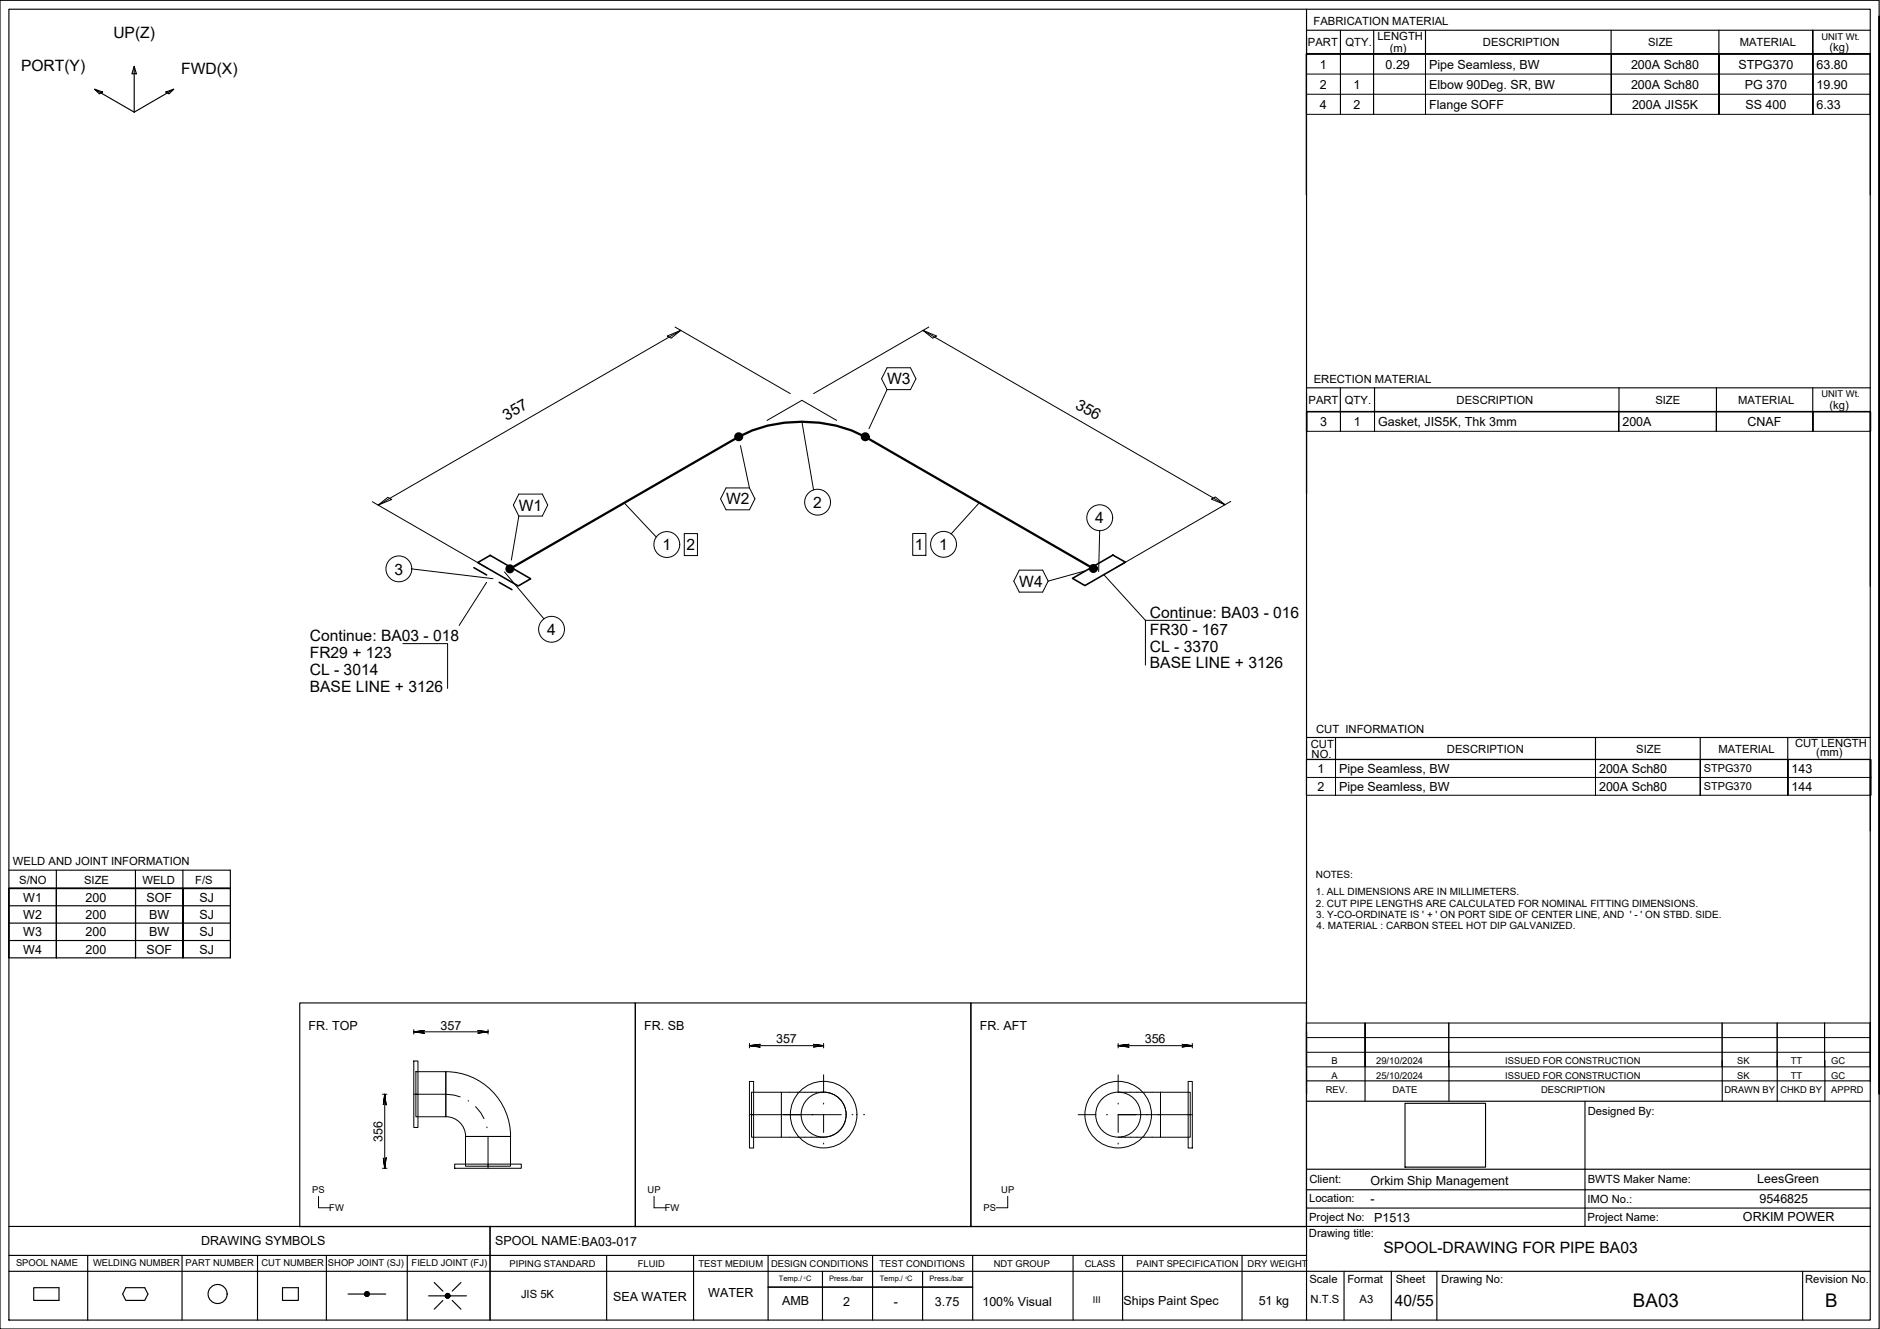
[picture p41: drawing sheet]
<svg xmlns="http://www.w3.org/2000/svg" width="420mm" height="297mm" viewBox="0 0 420 297" stroke-linecap="round" stroke-linejoin="round" font-family="sans-serif">
<defs><g id="words">
<g font-size="4.2">
<text x="365" y="292.1">BA03</text>
<text x="407.9" y="292.1">B</text>
</g>
<g font-size="3.5">
<text x="25.3" y="8.5">UP(Z)</text>
<text x="4.7" y="15.8">PORT(Y)</text>
<text x="40.5" y="16.6">FWD(X)</text>
<text x="198.2" y="85.9">W3</text>
<text x="113.2" y="94" transform="rotate(-30 113.2 94)">357</text>
<text x="240.1" y="91.1" transform="rotate(30 240.1 91.1)">356</text>
<text x="162.3" y="112.7">W2</text>
<text x="181.7" y="113.5">2</text>
<text x="116" y="114.1">W1</text>
<text x="244.8" y="117">4</text>
<text x="148" y="123">1</text>
<text x="153.4" y="123">2</text>
<text x="204.5" y="122.9">1</text>
<text x="209.9" y="122.9">1</text>
<text x="88.2" y="128.4">3</text>
<text x="227.8" y="131.1">W4</text>
<text x="69.2" y="143.4">Continue: BA03 - 018</text>
<text x="122.3" y="141.9">4</text>
<text x="257" y="141.9">FR30 - 167</text>
<text x="257" y="138.1">Continue: BA03 - 016</text>
<text x="69.2" y="147.1">FR29 + 123</text>
<text x="257" y="145.7">CL - 3370</text>
<text x="257" y="149.4">BASE LINE + 3126</text>
<text x="69.2" y="150.9">CL - 3014</text>
<text x="69.2" y="154.6">BASE LINE + 3126</text>
<text x="309.2" y="280.1">SPOOL-DRAWING FOR PIPE BA03</text>
<text x="311.7" y="291.8">40/55</text>
</g>
<g font-size="2.8">
<text x="295" y="15.3">1</text>
<text x="309.7" y="15.3">0.29</text>
<text x="319.4" y="15.3">Pipe Seamless, BW</text>
<text x="364.5" y="15.3">200A Sch80</text>
<text x="388.5" y="15.3">STPG370</text>
<text x="406" y="15.3">63.80</text>
<text x="295" y="19.8">2</text>
<text x="302.5" y="19.8">1</text>
<text x="319.4" y="19.8">Elbow 90Deg. SR, BW</text>
<text x="364.5" y="19.8">200A Sch80</text>
<text x="389.9" y="19.8">PG 370</text>
<text x="406" y="19.8">19.90</text>
<text x="295" y="24.3">4</text>
<text x="302.5" y="24.3">2</text>
<text x="319.4" y="24.3">Flange SOFF</text>
<text x="364.7" y="24.3">200A JIS5K</text>
<text x="390.1" y="24.3">SS 400</text>
<text x="406" y="24.3">6.33</text>
<text x="295.1" y="95.2">3</text>
<text x="302.6" y="95.2">1</text>
<text x="308" y="95.2">Gasket, JIS5K, Thk 3mm</text>
<text x="362.6" y="95.2">200A</text>
<text x="390.6" y="95.2">CNAF</text>
<text x="294.4" y="172.7">1</text>
<text x="299.3" y="172.7">Pipe Seamless, BW</text>
<text x="357.4" y="172.7">200A Sch80</text>
<text x="400.4" y="172.7">143</text>
<text x="294.4" y="176.7">2</text>
<text x="299.3" y="176.7">Pipe Seamless, BW</text>
<text x="357.4" y="176.7">200A Sch80</text>
<text x="400.4" y="176.7">144</text>
<text x="5.2" y="201.5">W1</text>
<text x="19.1" y="201.5">200</text>
<text x="32.7" y="201.5">SOF</text>
<text x="44.6" y="201.5">SJ</text>
<text x="5.2" y="205.4">W2</text>
<text x="5.2" y="209.3">W3</text>
<text x="19.1" y="205.4">200</text>
<text x="19.1" y="209.3">200</text>
<text x="33.3" y="205.4">BW</text>
<text x="33.3" y="209.3">BW</text>
<text x="44.6" y="205.4">SJ</text>
<text x="44.6" y="209.3">SJ</text>
<text x="5.2" y="213.2">W4</text>
<text x="19.1" y="213.2">200</text>
<text x="32.7" y="213.2">SOF</text>
<text x="44.6" y="213.2">SJ</text>
<text x="69" y="230.2">FR. TOP</text>
<text x="98.4" y="230.1">357</text>
<text x="144" y="230.2">FR. SB</text>
<text x="173.4" y="233.2">357</text>
<text x="219" y="230.2">FR. AFT</text>
<text x="255.8" y="233.2">356</text>
<text x="85.5" y="255.2" transform="rotate(-90 85.5 255.2)">356</text>
<text x="306.3" y="265">Orkim Ship Management</text>
<text x="306.3" y="268.8">-</text>
<text x="392.7" y="264.4">LeesGreen</text>
<text x="393.2" y="268.9">9546825</text>
<text x="307.1" y="273.1">P1513</text>
<text x="389.5" y="273">ORKIM POWER</text>
<text x="45" y="278.2">DRAWING SYMBOLS</text>
<text x="110.6" y="278.3">SPOOL NAME:BA03-017</text>
<text x="137" y="290.8">SEA WATER</text>
<text x="158.3" y="290">WATER</text>
<text x="174.8" y="291.7">AMB</text>
<text x="188.5" y="291.9">2</text>
<text x="199.7" y="291.9">-</text>
<text x="209" y="291.8">3.75</text>
<text x="219.6" y="291.9">100% Visual</text>
<text x="251.1" y="291.7">Ships Paint Spec</text>
<text x="281.3" y="291.7">51 kg</text>
</g>
<g font-size="2.5">
<text x="293.6" y="5.7">FABRICATION MATERIAL</text>
<text x="292.3" y="10.3">PART</text>
<text x="300.7" y="10.3">QTY.</text>
<text x="307.8" y="8.9">LENGTH</text>
<text x="310.6" y="11.5">(m)</text>
<text x="331.4" y="10.3">DESCRIPTION</text>
<text x="368.3" y="10.3">SIZE</text>
<text x="388.8" y="10.3">MATERIAL</text>
<text x="408.9" y="11.4">(kg)</text>
<text x="293.6" y="85.7">ERECTION MATERIAL</text>
<text x="292.4" y="90.2">PART</text>
<text x="300.6" y="90.2">QTY.</text>
<text x="325.5" y="90.2">DESCRIPTION</text>
<text x="370" y="90.2">SIZE</text>
<text x="388.4" y="90.2">MATERIAL</text>
<text x="408.9" y="91.3">(kg)</text>
<text x="292.9" y="167.2">CUT</text>
<text x="294.1" y="163.9">CUT INFORMATION</text>
<text x="401.2" y="167">CUT LENGTH</text>
<text x="293.1" y="169.4">NO.</text>
<text x="323.4" y="168.3">DESCRIPTION</text>
<text x="365.7" y="168.3">SIZE</text>
<text x="384" y="168.3">MATERIAL</text>
<text x="405.9" y="169">(mm)</text>
<text x="2.9" y="193.4">WELD AND JOINT INFORMATION</text>
<text x="4.3" y="197.5">S/NO</text>
<text x="18.8" y="197.5">SIZE</text>
<text x="31.9" y="197.5">WELD</text>
<text x="43.6" y="197.5">F/S</text>
<text x="354.9" y="249.2">Designed By:</text>
<text x="292.6" y="268.6">Location:</text>
<text x="292.6" y="264.5">Client:</text>
<text x="354.8" y="268.9">IMO No.:</text>
<text x="354.9" y="264.3">BWTS Maker Name:</text>
<text x="292.6" y="272.8">Project No:</text>
<text x="354.8" y="272.8">Project Name:</text>
<text x="292.5" y="276.4">Drawing title:</text>
<text x="292.7" y="286.7">Scale</text>
<text x="301.1" y="286.7">Format</text>
<text x="311.9" y="286.7">Sheet</text>
<text x="322.1" y="286.7">Drawing No:</text>
<text x="403.4" y="286.7">Revision No.</text>
<text x="116.4" y="290.2">JIS 5K</text>
<text x="292.9" y="291.3">N.T.S</text>
<text x="303.9" y="291.3">A3</text>
</g>
<g font-size="2.4">
<text x="380.8" y="172.6">STPG370</text>
<text x="380.8" y="176.6">STPG370</text>
</g>
<g font-size="2.2">
<text x="294.1" y="196.3">NOTES:</text>
<text x="294.1" y="200">1. ALL DIMENSIONS ARE IN MILLIMETERS.</text>
<text x="294.1" y="202.7">2. CUT PIPE LENGTHS ARE CALCULATED FOR NOMINAL FITTING DIMENSIONS.</text>
<text x="294.2" y="205.1">3. Y-CO-ORDINATE IS ' + ' ON PORT SIDE OF CENTER LINE, AND ' - ' ON STBD. SIDE.</text>
<text x="294.3" y="207.7">4. MATERIAL : CARBON STEEL HOT DIP GALVANIZED.</text>
</g>
<g font-size="2.1">
<text x="407.1" y="8.9">UNIT Wt.</text>
<text x="407.1" y="88.8">UNIT Wt.</text>
<text x="297.6" y="237.8">B</text>
<text x="307.6" y="237.8">29/10/2024</text>
<text x="336.4" y="237.8">ISSUED FOR CONSTRUCTION</text>
<text x="388.3" y="237.8">SK</text>
<text x="400.2" y="237.8">TT</text>
<text x="409.3" y="237.8">GC</text>
<text x="296.3" y="244.4">REV.</text>
<text x="297.6" y="241.2">A</text>
<text x="307.6" y="241.2">25/10/2024</text>
<text x="311.2" y="244.4">DATE</text>
<text x="336.4" y="241.2">ISSUED FOR CONSTRUCTION</text>
<text x="344.4" y="244.4">DESCRIPTION</text>
<text x="385.4" y="244.4">DRAWN BY</text>
<text x="388.3" y="241.2">SK</text>
<text x="397.9" y="244.4">CHKD BY</text>
<text x="400.2" y="241.2">TT</text>
<text x="409.3" y="244.4">APPRD</text>
<text x="409.3" y="241.2">GC</text>
<text x="69.8" y="266.7">PS</text>
<text x="144.7" y="266.7">UP</text>
<text x="223.8" y="266.7">UP</text>
<text x="73.6" y="270.7">FW</text>
<text x="148.6" y="270.7">FW</text>
<text x="219.8" y="270.7">PS</text>
<text x="3.6" y="283">SPOOL NAME</text>
<text x="20.8" y="282.9">WELDING NUMBER</text>
<text x="41.5" y="282.9">PART NUMBER</text>
<text x="58.4" y="282.9">CUT NUMBER</text>
<text x="73.3" y="282.9">SHOP JOINT (SJ)</text>
<text x="92" y="283">FIELD JOINT (FJ)</text>
<text x="113.9" y="283.1">PIPING STANDARD</text>
<text x="142.6" y="283.1">FLUID</text>
<text x="156.1" y="283.1">TEST MEDIUM</text>
<text x="172.3" y="283.1">DESIGN CONDITIONS</text>
<text x="196.6" y="283.1">TEST CONDITIONS</text>
<text x="222.1" y="283.1">NDT GROUP</text>
<text x="242.4" y="283.1">CLASS</text>
<text x="254" y="283.1">PAINT SPECIFICATION</text>
<text x="278.8" y="283.1">DRY WEIGHT</text>
<text x="244.2" y="291.3">III</text>
</g>
<g font-size="1.7">
<text x="174.1" y="286.4">Temp./ C</text>
<text x="185.3" y="286.4">Press./bar</text>
<text x="196.6" y="286.4">Temp./ C</text>
<text x="207.8" y="286.4">Press./bar</text>
</g>
<g font-size=".7">
<text x="179.7" y="285.8">0</text>
<text x="202.4" y="285.8">0</text>
</g>
</g></defs>
<g fill="none" stroke="#000" stroke-width=".22">
<path d="M292 12.1h126v13.5h-126zM292 16.6h126M292 12.1v13.5M299.6 12.1v13.5v-13.5M307 12.1v13.5v-13.5M318.6 12.1v13.5v-13.5M360.1 12.1v13.5v-13.5M384.2 12.1v13.5v-13.5M405.2 12.1v13.5v-13.5M418 12.1v13.5M292 21.1h126M149.1 75.1l3-1.3-2.1 1.8z"/>
<path d="M150.9 73.1l25.7 14.9M152.1 73.8l-67.6 39.1M206.3 73.8l3 1.3-.9 .5zM206.3 73.8l67.5 39M207.6 73.1l-25.8 14.9M165.5 99.6l2 9.5M171.4 94l7.8-4.5 7.8 4.5M179.2 94.3l2.6 15.2M198.2 82.2h5.3l1.2 2.5-1.2 2.4h-5.3l-1.2-2.4zM198.2 87.1l-4 8.7M292 92.1h126.1v4.3h-126.1zM292.1 92.1v4.3"/>
<path d="M299.6 92.1v4.3v-4.3M307.2 92.1v4.3v-4.3M361.8 92.1v4.3v-4.3M383.6 92.1v4.3v-4.3M405.2 92.1v4.3v-4.3M418 92.1v4.3M83.2 112.1l25.8 14.9M84.5 112.9l2.2-1.7 .8 .4zM116 110.4h5.2l1.2 2.5-1.2 2.4h-5.2l-1.3-2.4zM116 115.3l-1.7 9.9M139.5 112.4l7.2 7.6M152.9 119.3h3v4.9h-3z"/>
<path d="M162.3 109.1h5.2l1.2 2.4-1.2 2.4h-5.2l-1.3-2.4zM204 119.2h2.9v4.9h-2.9zM218.9 112.4l-6.3 6.9M245.8 118.6l-.3 9.1M270.7 111.6l.9-.5 2.2 1.7zM275.1 112.1l-25.8 14.8M92 127.2l18.2 2.1M108.8 130.2l-6.2 9.6M112.8 127.8l8.8 10.5M227.8 127.4h5.2l1.3 2.5-1.3 2.4h-5.2l-1.2-2.4zM242.4 127.6l-8.1 2.3M246.7 128.4l9.3 10.2"/>
<path d="M266 138.6h-10v10.1M90 143.9h10v10M292 169.8h126.2v7.9h-126.2zM292 169.8v7.9M292 173.8h126.2M298.5 169.8v7.9v-7.9M356.6 169.8v7.9v-7.9M380 169.8v7.9v-7.9M399.6 169.8v7.9v-7.9M418 169.8v7.9M92.5 230.6l2.4-.3-2.4 .3 2.4 .3-2.4-.3h16.6M92.5 237.1h.9v14.9h-.9z"/>
<path d="M92.5 230.1v1M92.9 239.5h6.7v10.1h-6.7zM99.6 239.5a14.4 14.4 0 0 1 14.5 14.5h-10.1v6.7h10.1v-6.7h-10.1a4.3 4.3 0 0 0-4.4-4.4zM106.7 230.3l2.4 .3-2.4 .3 2.4-.3zM109.1 230.1v1M167.5 233.7l2.4-.3-2.4 .3 2.4 .3-2.4-.3h16.6M167.5 233.2v1M181.7 233.4l2.4 .3-2.4 .3 2.4-.3zM184.1 233.2v1M249.9 233.7l2.4-.3-2.4 .3 2.4 .3-2.4-.3h16.6l-2.4-.3 2.4 .3-2.4 .3 2.4-.3M249.9 233.2v1M266.5 233.2v1"/>
<path d="M292 228.6h126v9.8h-126zM292 228.6v9.8M292 235.2h126M292 231.9h126M305.1 228.6v9.8v-9.8M323.8 228.6v9.8M384.9 228.6v9.8M397.2 228.6v9.8M407.8 228.6v9.8v-9.8M418 228.6v9.8M85.5 244.6h1M85.7 258.7l.3 2.4 .3-2.4-.3 2.4z"/>
<path d="M86 244.6l.3 2.4-.3-2.4-.3 2.4 .3-2.4v16.5M92.5 244.6h7.1l1.9 .2 1.3 .4M104.6 246l.2 .1M106.3 247.3l1.2 1.5 .7 1.2M108.8 251.9l.1 .2M109.1 254v7.1M167.5 241.7h.9v14.9h-.9zM167.5 249.1h20.5M168 244.1h6.6v10.1h-6.6zM174.6 244.1h9.5M174.6 254.2h9.5M184.1 240.2v4"/>
<path d="M184.1 246.6v.2M184.1 249.1v4M184.1 255.5v.2M184.1 244.1a5 5 0 0 1 5 5 5 5 0 0 1-5 5.1M190.4 249.1h.2M193 249.1h.1M241 249.1h3.9M247.3 249.1h.2M249.9 240.2v4M249.9 246.6v.2M249.9 255.5v.2M249.9 244.1h9.5"/>
<path d="M249.9 254.2h9.5M258.8 249.1h.1M259.4 244.1h6.6v10.1h-6.6zM265.5 241.7h1v14.9h-1zM266.5 249.1h-16.6v4M71.2 267.4v2.5h2.6M85.5 261.1h1M101.6 260.2h14.9v.9h-14.9zM146.2 267.4v2.5h2.6M225.2 267.4v2.5h-2.5"/>
<circle cx="182.7" cy="112.2" r="2.89"/>
<circle cx="245.8" cy="115.7" r="2.89"/>
<circle cx="89.1" cy="127.1" r="2.89"/>
<circle cx="149" cy="121.7" r="2.89"/>
<circle cx="210.9" cy="121.7" r="2.89"/>
<circle cx="123.3" cy="140.6" r="2.89"/>
<circle cx="184.1" cy="249.1" r="7.4"/>
<circle cx="184.1" cy="249.1" r="5"/>
<circle cx="249.9" cy="249.1" r="7.4"/>
<circle cx="249.9" cy="249.1" r="5"/>
</g>
<g fill="none" stroke="#000" stroke-width=".25">
<path d="M0 .1h420v296.9h-420zM2 2.1h416v292.9h-416zM21.1 19.9l1.8 .7-.7 .4zM21.1 19.9l8.9 5.2M30 14.8l.5 1.7h-1zM30 14.8v10.3M38.8 19.9l-8.8 5.2M292 2.1v292.9M292 6.8h126M299.6 6.8v5.3M307 6.8v5.3M318.6 6.8v5.3"/>
<path d="M360.1 6.8v5.3M384.2 6.8v5.3M405.1 6.8v5.3v-5.3M418 12.1h-126v31.5v-31.5h126v31.5M420 3.6v240.9v-240.9M37.1 20.6l1.7-.7-1 1.1zM292 92v18.3v-18.3h126zM292 86.7h126M299.6 86.7v5.3M307.2 86.7v5.3M361.8 86.7v5.3M383.6 86.7v5.3"/>
<path d="M405.1 86.7v5.2M418 92.1v38.9M292 169.7l126 .1v15.9M292 164.8h126M298.5 164.8v4.9M356.6 164.8v4.9M380 164.8v4.9M399.5 164.8v4.9M2 198.6h49.5v15.5h-49.5zM2 198.6v15.5M2 194.5h49.5v4.1h-49.5M12.6 198.6v15.5v-15.5"/>
<path d="M12.6 194.5v4.1M30.3 194.5v4.1M30.3 198.6v15.5v-15.5M40.9 194.5v4.1M40.9 198.6v15.5v-15.5M51.5 198.6h-49.5h49.5M51.5 198.6v15.5M2 210.2h49.5M2 206.3h49.5M2 202.4h49.5M67 224.2h75v50h-75zM142 224.2h75v50h-75z"/>
<path d="M217 224.2h75v50h-75zM292 230.6v13.9v-13.9M305.1 237v9.1M323.8 237v9.1M384.9 237v9.1M397.2 237v9.1M407.8 237v9.1M418 228.5v13.1M292 246.1h126M292 241.6h126M314 246.6h18v14.3h-18zM354.2 246.1v28"/>
<path d="M2 274.1h416M109.5 274.1v20.9M292 261.3h126M292 270h126M292 265.9h126M2 284.1h416M2 280.6h290M7.5 287.8h5.7v2.8h-5.7zM19.6 280.6v14.4M28.1 287.8h4.2l.8 1.4-.8 1.4h-4.2l-.7-1.4zM40.7 280.6v14.4M57.6 280.6v14.4"/>
<path d="M63.1 287.8h3.6v2.8h-3.6zM72.9 280.6v14.4M77.8 289.2h3.7M81.7 288.8l-.1 .2M81.9 288.7l-.4 .4M82 288.7l-.5 .6M82.1 288.7l-.6 .7M82.2 288.8l-.7 .6M82.3 288.8l-.7 .7M82.3 288.8l-.7 .8M82.4 288.9l-.7 .7M82.4 289l-.7 .7"/>
<path d="M82.5 289l-.7 .7M82.5 289.5l-.3 .2M82.5 289.1l-.6 .6M82.5 289.2l-.5 .5M82.5 289.3l-.4 .4M82.5 289.2h3.7M91 280.6v14.4M95.8 289.6h3.7M97 286.6l2 2M99 290.7l-2 1.9M99.9 289.1l-.3 .3M100 289.1l-.5 .5"/>
<path d="M100.1 289.1l-.6 .6M100.2 289.1l-.7 .7M100.2 289.2l-.6 .6M100.3 289.2l-.7 .7M100.4 289.2l-.7 .8M100.4 289.3l-.7 .7M100.5 289.4l-.7 .7M100.5 289.9l-.1 .1M100.5 289.5l-.6 .6M100.5 289.7l-.4 .4M100.6 289.6h3.6M100.6 289.6l-.6 .5"/>
<path d="M101.1 290.7l1.9 1.9M103 286.6l-1.9 2M135.6 280.6v14.4M155 280.6v14.4M171.7 287.7h45.7M171.7 280.6v14.4M183.8 284.1v10.9M195 280.6v14.4M206.2 284.1v10.9M217.4 280.6v14.4M239.8 280.6v14.4M250.9 280.7v14.3"/>
<path d="M277.6 280.6v14.4M300.4 284.1v10.9M310.9 284.1v10.9M321.1 284.1v10.9M402.9 284.1v10.9"/>
<circle cx="48.6" cy="289.2" r="2.13"/>
<circle cx="82" cy="289.2" r=".54"/>
<circle cx="100" cy="289.6" r=".54"/>
</g>
<path d="M105.9 126.9l2.9 1.6M106.8 125.7l2.8-1.6 9 5.3-2.8 1.6zM111.6 130.2l2.8 1.6M239.7 129.3l9-5.2 2.8 1.6-9 5.2z" fill="none" stroke="#000" stroke-width=".36"/>
<g fill="none" stroke="#000" stroke-width=".51">
<path d="M244.3 127.1l-50.9-29.5a31.4 31.4 0 0 0-28.3 0l-51.2 29.6"/>
<circle cx="165.1" cy="97.6" r=".75"/>
<circle cx="165.1" cy="97.6" r=".37"/>
<circle cx="193.4" cy="97.6" r=".75"/>
<circle cx="193.4" cy="97.6" r=".37"/>
<circle cx="114" cy="127.1" r=".75"/>
<circle cx="114" cy="127.1" r=".37"/>
<circle cx="244.4" cy="127.1" r=".75"/>
<circle cx="244.4" cy="127.1" r=".37"/>
</g>
<path d="M145.9 118.6v6.2M152.7 119.1v5.3M179.6 109.2v6.1M203.8 119v5.3M207.8 118.6v6.2M242.7 112.6v6.2M86 124.1v6.1M120.2 137.6v6.1" fill="none" stroke="#fff" stroke-width=".22"/>
<g fill="#fff" stroke="#fff" stroke-width=".22">
<path d="M92.2 124.1l-6.2 6.1h6.2zM86 124.1h6.2l-6.2 6.1z"/>
<path d="M126.3 137.6l-6.1 6.1h6.1zM120.2 137.6h6.1l-6.1 6.1z"/>
<path d="M145.9 124.8h6.2v-6.2zM145.9 118.6h6.2l-6.2 6.2z"/>
<path d="M185.8 109.2l-6.2 6.1h6.2zM179.6 109.2h6.2l-6.2 6.1z"/>
<path d="M207.8 124.8h6.2v-6.2zM207.8 118.6h6.2l-6.2 6.2z"/>
<path d="M248.9 112.6l-6.2 6.2h6.2zM242.7 112.6h6.2l-6.2 6.2z"/>
<path d="M156.1 119.1l-3.4 5.3h3.4zM152.7 119.1h3.4l-3.4 5.3z"/>
<path d="M207.1 119l-3.3 5.3h3.3zM203.8 119h3.3l-3.3 5.3z"/>
</g>
<use href="#words"/>
</svg>
